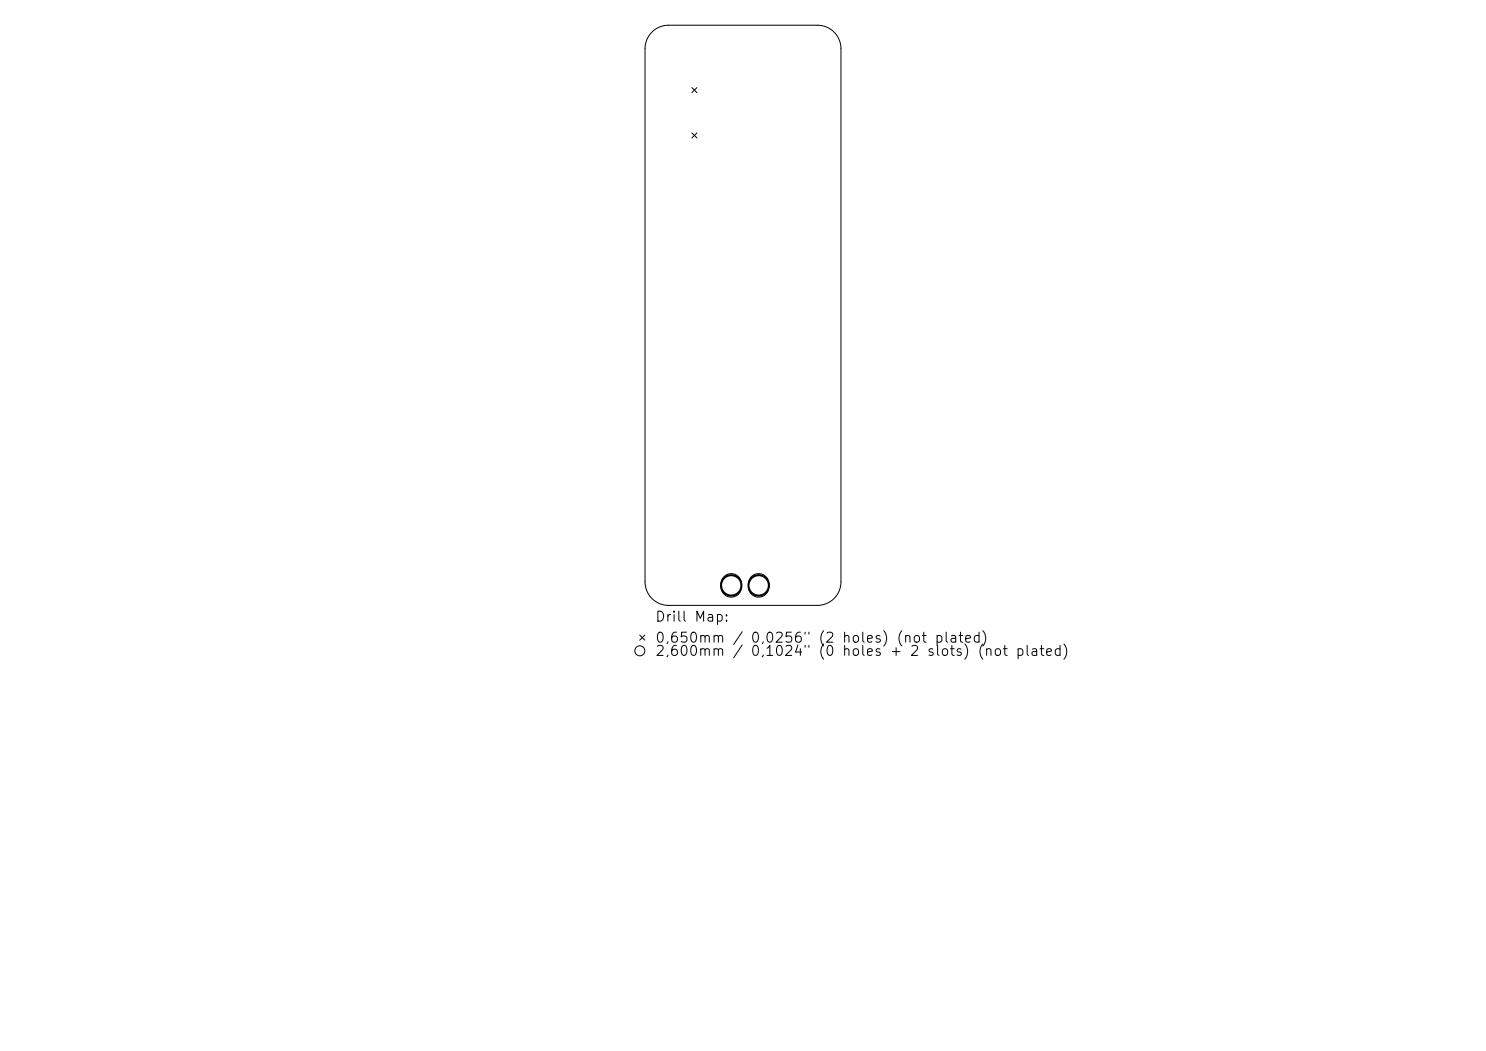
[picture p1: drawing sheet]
<svg xmlns="http://www.w3.org/2000/svg" width="297mm" height="210mm" viewBox="0 0 297 210" stroke-linecap="round" stroke-linejoin="round" font-family="sans-serif">
<defs><g id="words">
<g font-size="2">
<text x="130.8" y="124.7">Drill Map:</text>
<text x="130.8" y="128.9">0,650mm / 0,0256&quot; (2 holes) (not plated)</text>
<text x="130.8" y="131.6">2,600mm / 0,1024&quot; (0 holes + 2 slots) (not plated)</text>
</g>
</g></defs>
<g fill="none" stroke="#000" stroke-width=".2">
<path d="M130.3 6.4a4.7 4.7 0 0 1 3.3-1.4h29.8a4.7 4.7 0 0 1 4.7 4.7v106.6a4.7 4.7 0 0 1-4.7 4.7h-29.8a4.7 4.7 0 0 1-4.7-4.7v-106.6a4.7 4.7 0 0 1 1.4-3.3zM138.3 17.5l1 1M139.3 17.5l-1 1M138.3 26.6l1 1M139.3 26.6l-1 1M144.7 115.2a2.04 2.04 0 0 1 2.2-.4 2.04 2.04 0 0 1 1.3 1.9v.6a2.04 2.04 0 0 1-2 2 2.04 2.04 0 0 1-2.1-2l.1-1.2zM150.2 115.2a2.04 2.04 0 0 1 2.2-.4 2.04 2.04 0 0 1 1.3 1.9v.6a2.04 2.04 0 0 1-2.1 2 2.04 2.04 0 0 1-2-2l.1-1.2zM127.9 126.9l1 1M128.9 126.9l-1 1"/>
<circle cx="127.9" cy="130" r="1"/>
</g>
<g fill="none" stroke="#000" stroke-width=".41">
<circle cx="146.2" cy="117" r="2.04"/>
<circle cx="151.6" cy="117" r="2.04"/>
</g>
<use href="#words"/>
</svg>
